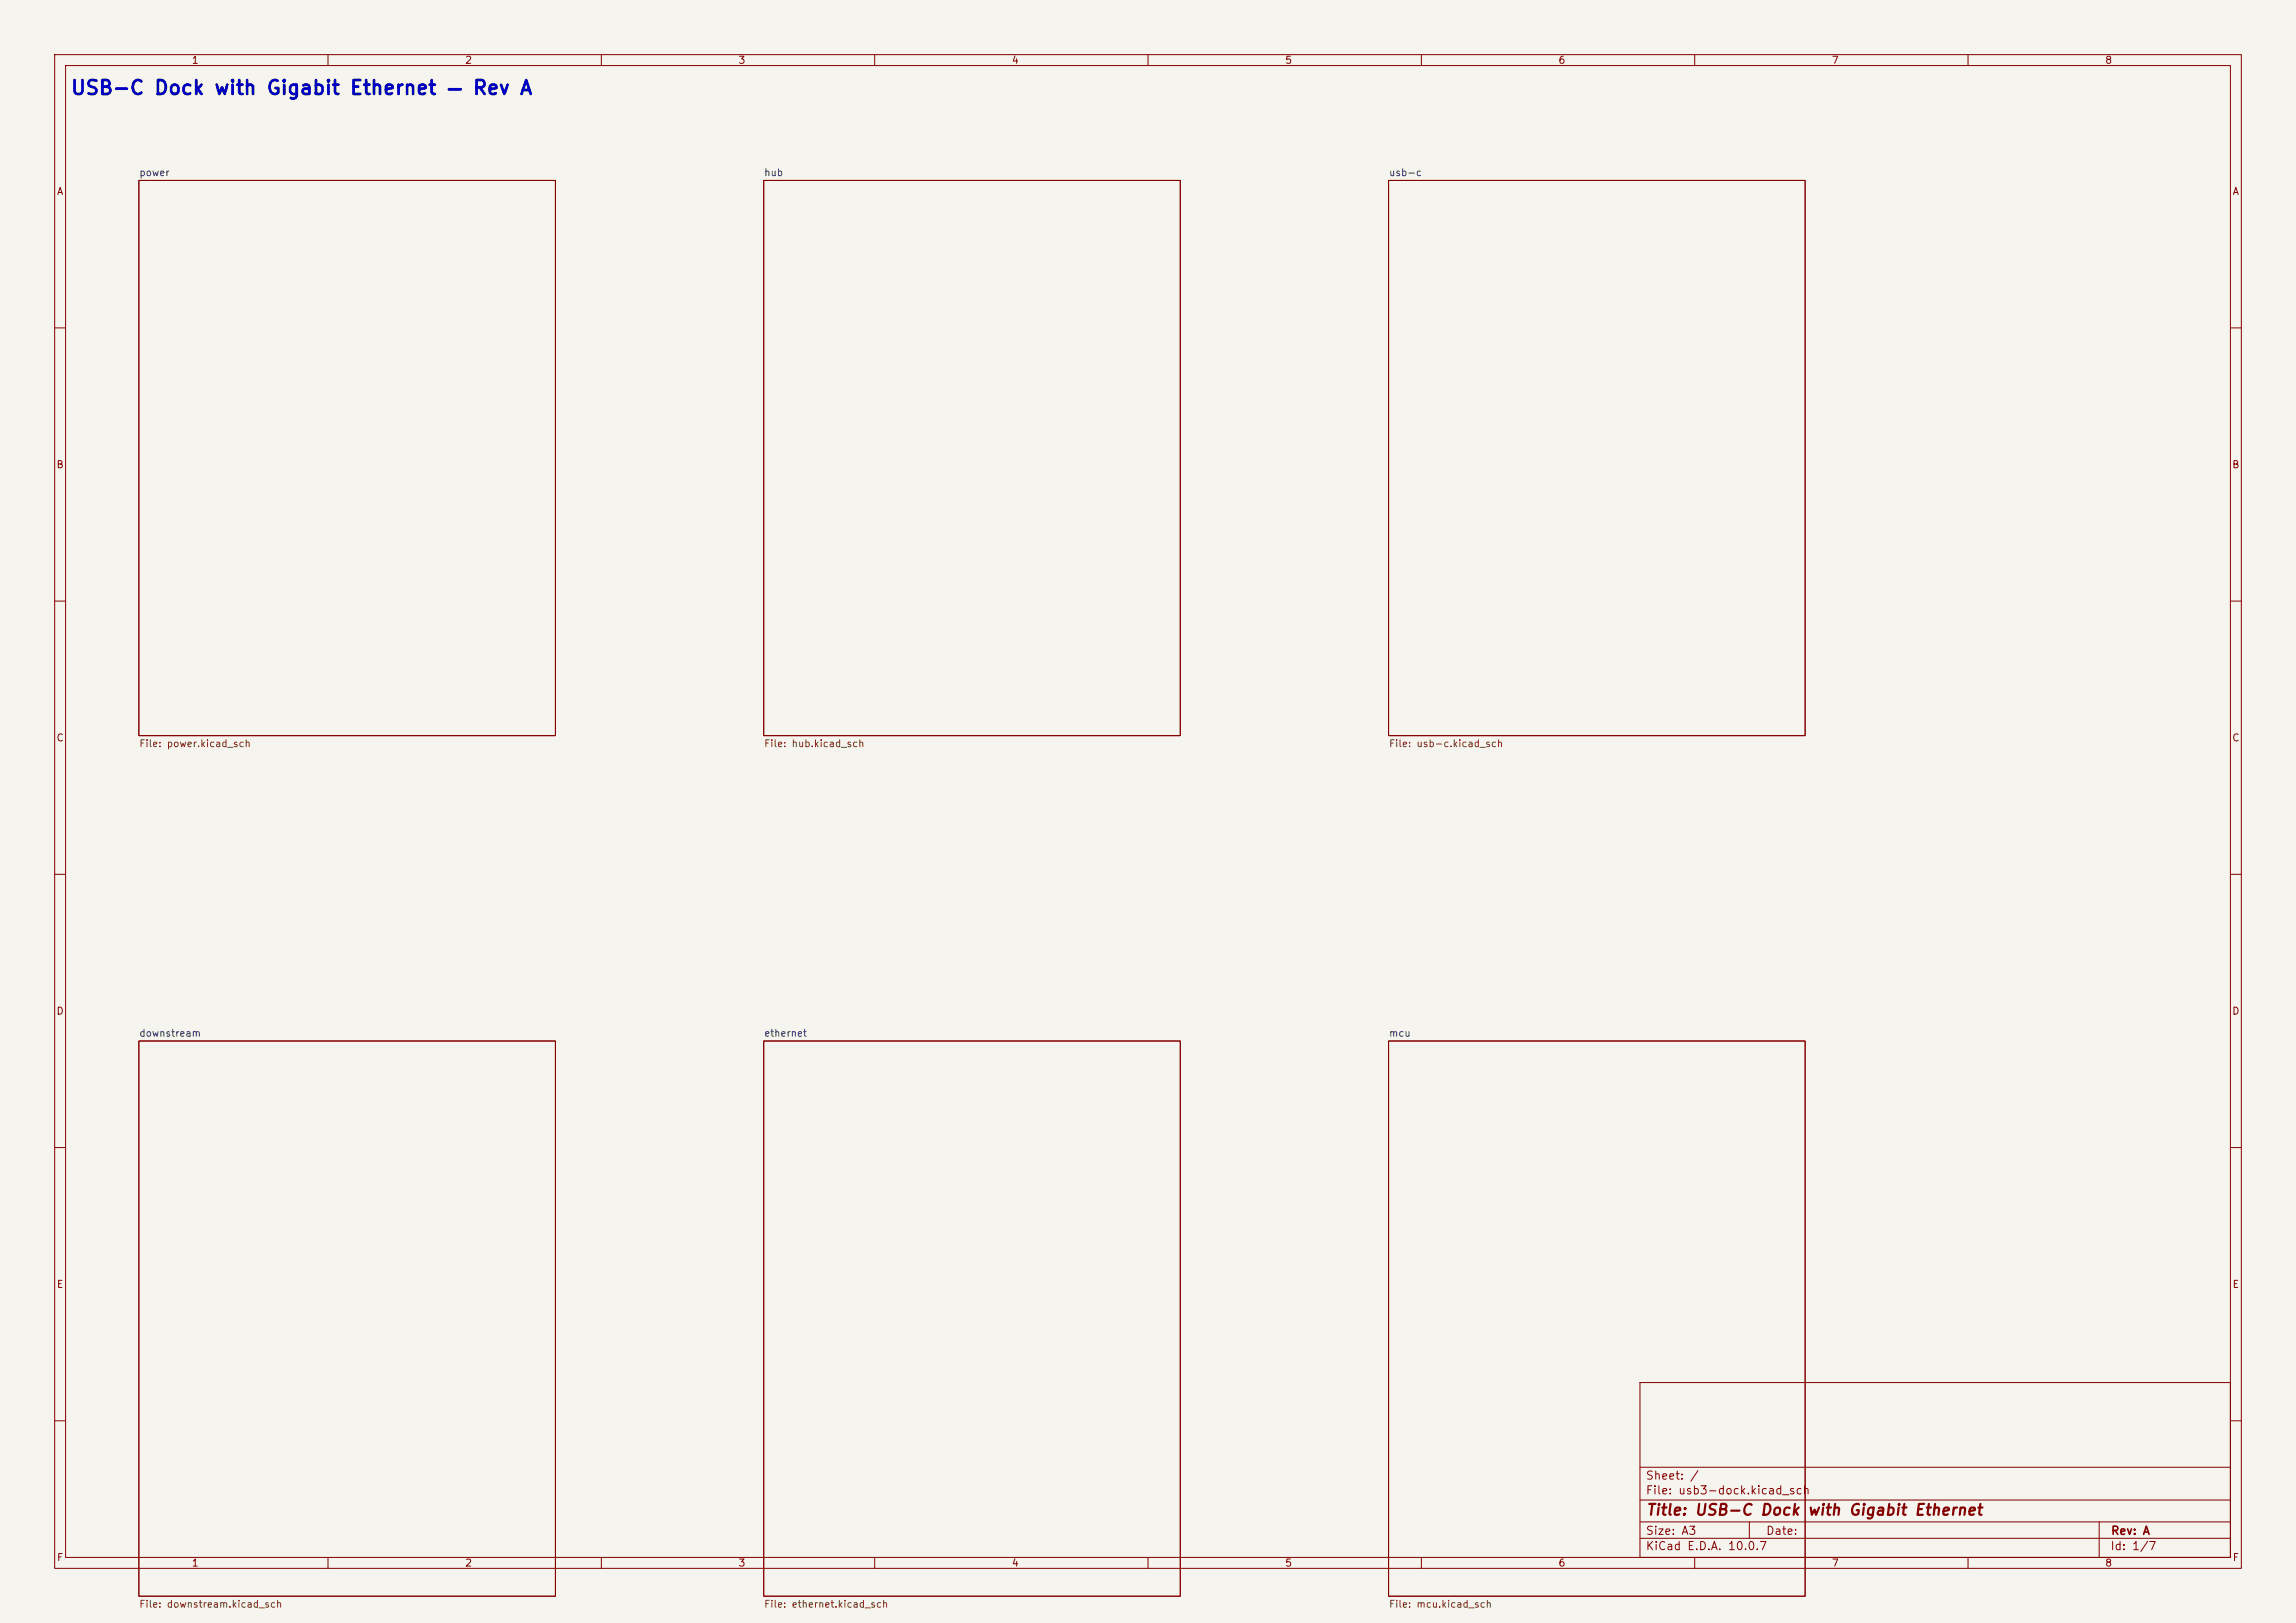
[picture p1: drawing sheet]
<svg xmlns="http://www.w3.org/2000/svg" width="420mm" height="297mm" viewBox="0 0 420 297" stroke-linecap="round" stroke-linejoin="round" font-family="sans-serif">
<defs><g id="words">
<text font-size="2.5" fill="#0000c2" x="12.8" y="18">USB-C Dock with Gigabit Ethernet — Rev A</text>
<g font-size="2" fill="#840000">
<text x="301" y="277.8">Title: USB-C Dock</text>
<text x="330.5" y="277.8">with Gigabit Ethernet</text>
</g>
<g font-size="1.5" fill="#840000">
<text x="300.9" y="273.8">File: usb3-dock.kicad_sch</text>
<text x="300.9" y="271.1">Sheet: /</text>
<text x="300.9" y="281.2">Size: A3</text>
<text x="322.9" y="281.2">Date:</text>
<text x="386" y="281.2">Rev: A</text>
<text x="300.9" y="284">KiCad E.D.A. 10.0.7</text>
<text x="385.9" y="284">Id: 1/7</text>
</g>
<g font-size="1.3" fill="#840000">
<text x="35" y="12">1</text>
<text x="85" y="12">2</text>
<text x="135" y="12">3</text>
<text x="185" y="12">4</text>
<text x="235" y="12">5</text>
<text x="285" y="12">6</text>
<text x="335" y="12">7</text>
<text x="385" y="12">8</text>
<text x="10.3" y="36">A</text>
<text x="408.3" y="36">A</text>
<text x="10.2" y="86">B</text>
<text x="408.2" y="86">B</text>
<text x="10.2" y="136">C</text>
<text x="408.2" y="136">C</text>
<text x="10.2" y="186">D</text>
<text x="408.2" y="186">D</text>
<text x="10.3" y="236">E</text>
<text x="408.3" y="236">E</text>
<text x="10.3" y="286">F</text>
<text x="35" y="287">1</text>
<text x="85" y="287">2</text>
<text x="135" y="287">3</text>
<text x="185" y="287">4</text>
<text x="235" y="287">5</text>
<text x="285" y="287">6</text>
<text x="335" y="287">7</text>
<text x="385" y="287">8</text>
<text x="408.3" y="286">F</text>
</g>
<g font-size="1.3" fill="#006464">
<text x="25.4" y="32.5">power</text>
<text x="139.7" y="32.5">hub</text>
<text x="254" y="32.5">usb-c</text>
<text x="25.4" y="190">downstream</text>
<text x="139.7" y="190">ethernet</text>
<text x="254" y="190">mcu</text>
</g>
<g font-size="1.3" fill="#725600">
<text x="25.4" y="137">File: power.kicad_sch</text>
<text x="139.7" y="137">File: hub.kicad_sch</text>
<text x="254" y="137">File: usb-c.kicad_sch</text>
<text x="25.4" y="294.5">File: downstream.kicad_sch</text>
<text x="139.7" y="294.5">File: ethernet.kicad_sch</text>
<text x="254" y="294.5">File: mcu.kicad_sch</text>
</g>
</g></defs>
<path d="M0 0h420v297h-420z" fill="#f5f4ef" stroke="#f5f4ef" stroke-width=".18"/>
<g fill="none" stroke="#840000" stroke-width=".18">
<path d="M10 10h400v277h-400zM12 12h396v273h-396zM60 10v2M110 10v2M160 10v2M210 10v2M260 10v2M310 10v2M360 10v2M25.4 33h76.2v101.6h-76.2zM139.7 33h76.2v101.6h-76.2zM254 33h76.2v101.6h-76.2z"/>
<path d="M10 60h2M408 60h2M10 110h2M408 110h2M10 160h2M408 160h2M25.4 190.5h76.2v101.6h-76.2zM139.7 190.5h76.2v101.6h-76.2zM254 190.5h76.2v101.6h-76.2zM10 210h2M408 210h2M300 253h108v32h-108z"/>
<path d="M10 260h2M300 278.5h108M300 274.5h108M300 268.5h108M320 278.5v3M384 278.5v6.5M408 260h2M60 285v2M110 285v2M160 285v2M210 285v2M260 285v2"/>
<path d="M300 281.5h108M310 285v2M360 285v2"/>
</g>
<use href="#words"/>
</svg>
